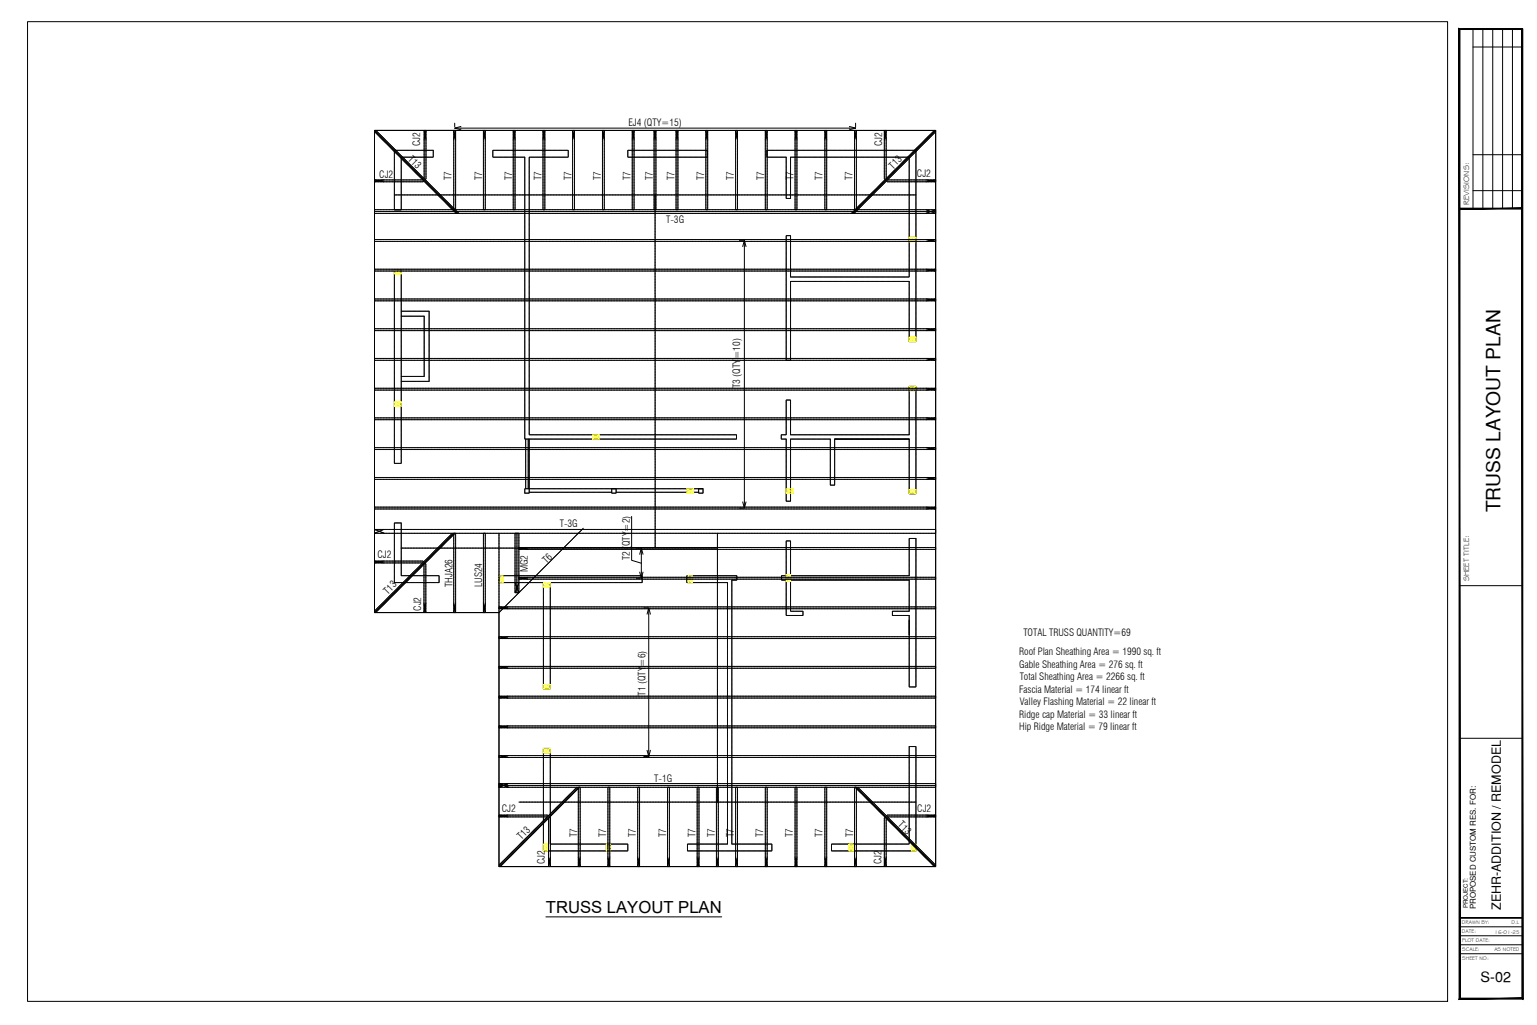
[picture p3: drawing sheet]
<svg xmlns="http://www.w3.org/2000/svg" width="914mm" height="610mm" viewBox="0 0 914 610" stroke-linecap="round" stroke-linejoin="round" font-family="sans-serif">
<defs><g id="words">
<text font-size="11.4" x="892" y="305" transform="rotate(-90 892 305)">TRUSS LAYOUT PLAN</text>
<text font-size="9.9" x="325" y="543">TRUSS LAYOUT PLAN</text>
<text font-size="8.6" x="881" y="584">S-02</text>
<text font-size="7.4" x="893" y="541" transform="rotate(-90 893 541)">ZEHR-ADDITION / REMODEL</text>
<g font-size="5.9">
<text x="374" y="75">EJ4 (QTY=15)</text>
<text x="250" y="87" transform="rotate(-90 250 87)">CJ2</text>
<text x="525" y="87" transform="rotate(-90 525 87)">CJ2</text>
<text x="242" y="95" transform="rotate(45 242 95)">T13</text>
<text x="531" y="101" transform="rotate(-45 531 101)">T13</text>
<text x="226" y="106">CJ2</text>
<text x="269" y="107" transform="rotate(-90 269 107)">T7</text>
<text x="287" y="107" transform="rotate(-90 287 107)">T7</text>
<text x="305" y="107" transform="rotate(-90 305 107)">T7</text>
<text x="322" y="107" transform="rotate(-90 322 107)">T7</text>
<text x="340" y="107" transform="rotate(-90 340 107)">T7</text>
<text x="357" y="107" transform="rotate(-90 357 107)">T7</text>
<text x="375" y="107" transform="rotate(-90 375 107)">T7</text>
<text x="388" y="107" transform="rotate(-90 388 107)">T7</text>
<text x="401" y="107" transform="rotate(-90 401 107)">T7</text>
<text x="419" y="107" transform="rotate(-90 419 107)">T7</text>
<text x="437" y="107" transform="rotate(-90 437 107)">T7</text>
<text x="455" y="107" transform="rotate(-90 455 107)">T7</text>
<text x="472" y="107" transform="rotate(-90 472 107)">T7</text>
<text x="489" y="107" transform="rotate(-90 489 107)">T7</text>
<text x="507" y="107" transform="rotate(-90 507 107)">T7</text>
<text x="546" y="105">CJ2</text>
<text x="396" y="132">T-3G</text>
<text x="440" y="231" transform="rotate(-90 440 231)">T3 (QTY=10)</text>
<text x="333" y="314">T-3G</text>
<text x="224" y="332">CJ2</text>
<text x="325" y="335" transform="rotate(-45 325 335)">T6</text>
<text x="375" y="333" transform="rotate(-90 375 333)">T2 (QTY=2)</text>
<text x="314" y="340" transform="rotate(-90 314 340)">MG2</text>
<text x="231" y="354" transform="rotate(-45 231 354)">T13</text>
<text x="269" y="349" transform="rotate(-90 269 349)">THJA26</text>
<text x="287" y="349" transform="rotate(-90 287 349)">LUS24</text>
<text x="250" y="363" transform="rotate(-90 250 363)">CJ2</text>
<text x="609" y="378">TOTAL TRUSS QUANTITY=69</text>
<text x="606" y="390">Roof Plan Sheathing Area = 1990 sq. ft</text>
<text x="606" y="397">Gable Sheathing Area = 276 sq. ft</text>
<text x="607" y="405">Total Sheathing Area = 2266 sq. ft</text>
<text x="384" y="414" transform="rotate(-90 384 414)">T1 (QTY=6)</text>
<text x="606" y="412">Fascia Material = 174 linear ft</text>
<text x="607" y="420">Valley Flashing Material = 22 linear ft</text>
<text x="606" y="427">Ridge cap Material = 33 linear ft</text>
<text x="606" y="434">Hip Ridge Material = 79 linear ft</text>
<text x="389" y="465">T-1G</text>
<text x="299" y="483">CJ2</text>
<text x="546" y="483">CJ2</text>
<text x="534" y="491" transform="rotate(45 534 491)">T13</text>
<text x="343" y="498" transform="rotate(-90 343 498)">T7</text>
<text x="361" y="498" transform="rotate(-90 361 498)">T7</text>
<text x="378" y="498" transform="rotate(-90 378 498)">T7</text>
<text x="396" y="498" transform="rotate(-90 396 498)">T7</text>
<text x="414" y="498" transform="rotate(-90 414 498)">T7</text>
<text x="425" y="498" transform="rotate(-90 425 498)">T7</text>
<text x="437" y="498" transform="rotate(-90 437 498)">T7</text>
<text x="454" y="498" transform="rotate(-90 454 498)">T7</text>
<text x="472" y="498" transform="rotate(-90 472 498)">T7</text>
<text x="489" y="498" transform="rotate(-90 489 498)">T7</text>
<text x="508" y="498" transform="rotate(-90 508 498)">T7</text>
<text x="310" y="500" transform="rotate(-45 310 500)">T13</text>
<text x="324" y="514" transform="rotate(-90 324 514)">CJ2</text>
<text x="525" y="514" transform="rotate(-90 525 514)">CJ2</text>
</g>
<g font-size="4.8">
<text x="874" y="122" transform="rotate(-90 874 122)">REVISIONS:</text>
<text x="874" y="346" transform="rotate(-90 874 346)">SHEET TITLE:</text>
</g>
<text font-size="4.7" x="878" y="541" transform="rotate(-90 878 541)">PROPOSED CUSTOM RES. FOR:</text>
<text font-size="3.7" x="873" y="540" transform="rotate(-90 873 540)">PROJECT:</text>
<g font-size="3.2">
<text x="870" y="550">DRAWN BY:</text>
<text x="899" y="550">D.L</text>
<text x="870" y="555">DATE:</text>
<text x="889" y="555">16-01-25</text>
<text x="870" y="560">PLOT DATE:</text>
<text x="870" y="566">SCALE:</text>
<text x="889" y="566">AS NOTED</text>
<text x="870" y="571">SHEET NO:</text>
</g>
</g></defs>
<!-- layer: wall -->
<g fill="none" stroke="#000" stroke-width=".59">
<path d="M235 89h23v4M235 90v35M239 93v32M239 93h18M315 93v165M315 93h23v-4h-45v4h19v168h126M374 89v4M374 89h47v4h-47M541 93h-71v25M541 93v72M468 118v-25h-12v-4h89v114M468 118h2"/>
<path d="M235 125h.1M235 125h3M239 125h.1M468 140v74M468 140h2M470 140v25h71M235 160v116M235 160h4v116M470 167h71v36M470 168v46M239 185h16v42h-16M239 188h13v36h-13"/>
<path d="M468 214h.1M468 214h2M470 214h.1M541 203h4M545 203h.1M468 238v21M468 238h2M541 230v29h-71v-21M541 230h.1M541 230h4M545 230v64M315 258l123 1v2"/>
<path d="M467 259h-2v2h3v37M235 276h3M313 261v30M314 261v30M315 261v30h103M312 291h3M312 291v2h3M315 291v2M315 293h49M364 293h.1M364 291v2M364 293h2"/>
<path d="M366 291h1M367 293h-1M367 291v2M367 293h42M413 293h3M416 293h2M416 291v2M418 293h.1M418 291v2M468 298h.1M468 298h2M470 298h.1"/>
<path d="M494 288h3M494 288v-27h-24v37M497 288v-27h44v33M541 294h4M235 311v35M235 311h4v31M468 322v20h-3v3h3v21M468 322h2M541 320v22h-71v-20M541 320h4v88M235 346h.1M235 346h26"/>
<path d="M239 342h22v4M323 346v63M327 346v63M382 342h-85v4h26M382 342v4h-54M433 347v155h-24v4h50v-4M438 345h-3v157h24M438 345v-3h-29v4l24 1M470 363l7 1M470 363v-18h71v19h-10M478 364h.1M478 366h-10"/>
<path d="M478 364v2M531 366h.1M531 364v2M531 364h.1M531 366h10v43M323 410h.1M324 410h3M327 410h.1M541 409h4M545 408v1M323 445v61h50M324 445h3v57h46"/>
<path d="M545 444h-4v58M545 444h.1M545 444v62M373 502v4M495 502v4h50M495 502h46M545 506h.1"/>
</g>
<!-- layer: wrkdraw-FOUND-5_post -->
<g fill="none" stroke="#ff0" stroke-width=".59">
<path d="M541 141l4 3M545 141v3h-4v-3h4l-4 3M235 160h4v3h-4v-3l4 3M239 160l-4 3M541 201l4 2M545 201v2h-4v-2h4l-4 2M235 239l4 3M239 239l-4 3h4v-3h-4v3M541 230l4 2M545 230v2h-4v-2h4l-4 2M352 259l5 2M357 259v2h-5l5-2h-5v2"/>
<path d="M409 291l4 2M413 291v2h-4v-2h4l-4 2M468 291l4 2M472 291v2h-4v-2h4l-4 2M541 291l4 3h-4v-3h4v3M545 291l-4 3M297 342h2v4h-2zM297 342l2 4M299 342l-2 4M323 346h4v3h-4zM323 346l4 3M327 346l-4 3"/>
<path d="M409 342l3 4v-4h-3v4h3M412 342l-3 4M468 342h2v4h-2zM468 342l2 4M470 342l-2 4M323 407l4 3M327 407v3h-4v-3h4l-4 3M323 445h4v3h-4zM323 445l4 3M327 445l-4 3M323 502h3v4h-3zM323 502l3 4"/>
<path d="M326 502l-3 4M361 502h2v4h-2zM361 502l2 4M363 502l-2 4M505 502l3 4v-4h-3v4h3M508 502l-3 4M542 502h3v4h-3zM542 502l3 4M545 502l-3 4"/>
</g>
<!-- layer: TEXT -->
<path d="M325 545h104" fill="none" stroke="#000" stroke-width=".59"/>
<!-- layer: DIM01 -->
<path d="M223 78h334v437h-260v-151h-74z" fill="none" stroke="#000" stroke-width=".59"/>
<!-- layer: JN-FOUND -->
<g fill="none" stroke="#000" stroke-width=".59">
<path d="M223 78v1M223 78l2 1M223 79h1M224 78h.1M224 79l1 1M224 78l1 1M225 79h1M225 80h.1M225 80l1 1M226 80h.1M226 80l1 1M252 78v28"/>
<path d="M252 78h.1M253 79h.1M253 78h-1M253 79v1M253 78h.1M253 78v1M253 78v28v1M270 78v47M270 78h1M270 78h.1M270 79h.1M270 79v1"/>
<path d="M271 79v1M271 78h.1M271 78v1M271 78v47M288 78v47M288 78h.1M288 79h.1M288 79v1M288 80h.1M288 78h1M289 78l-1 2M289 78l-1 47"/>
<path d="M289 78h.1M305 78l1 47M305 78h1M305 78h.1M305 78l1 2M306 79v1M306 79h.1M306 78h.1M306 78v47M323 78v47M323 78h1M323 78h.1"/>
<path d="M323 78l1 2v-1M324 79h.1M324 78h.1M324 78v47M341 78v47M341 78h1M341 78h.1M341 78v1M341 79v1M342 78l-1 2M342 78l-1 47M342 78h.1"/>
<path d="M358 78l1 47M358 78h1M359 78h.1M359 79h.1M359 79v1M359 78v2M359 78v47M376 78v47M376 78h1M376 78h.1M376 78v1M377 79v1"/>
<path d="M377 78h.1M377 78v2M377 78v47M389 78v47M389 78h1M389 78h.1M389 78v1M390 79v1M390 78h.1M390 78v1M390 78v47M402 78l1 47"/>
<path d="M402 78h1M402 78h.1M402 79h.1M403 78v2l-1-1M403 78v47M403 78h.1M420 78v47M420 78h1M420 78h.1M420 78v1M420 79v1M421 79v1"/>
<path d="M421 78h.1M421 78v1M421 78v47M438 78v47M438 78h1M438 78h.1M438 78v2l1-1M439 79h.1M439 78h.1M439 78l-1 47M455 78l1 47M455 78h1"/>
<path d="M455 78h.1M455 78l1 2v-1M456 79h.1M456 78h.1M456 78v47M473 78v47M473 78h1M473 78h.1M473 79h.1M473 79l1 1v-1M474 78v1M474 78v47"/>
<path d="M474 78h.1M491 78v47M491 78h.1M491 78v2M491 79v1M492 78h.1M492 79h.1M492 78v47M508 78l1 47M508 78h1M509 78v1M509 79v1"/>
<path d="M509 78h.1M509 79h.1M509 78v47M526 78v28l1 1M526 78h.1M526 78v2M527 78v2M527 78h-1M527 78v28M527 78h.1M555 79l-2 2M555 79h.1"/>
<path d="M556 79l-1 1M556 78l-3 3M556 79h.1M556 78l-1 1M556 78h.1M557 78l-1 1M557 78h-1M225 80v1M225 81h1M226 81h.1M226 82h.1M226 81l1 1"/>
<path d="M226 82l1 1M227 81h.1M227 81l1 1M227 82h.1M227 83h1M227 82h1M228 83h.1M228 83l1 1M228 84h.1M228 82h1M228 84h1M229 83h.1"/>
<path d="M229 84h.1M229 85l1 1M229 84l3 3M230 83v1M230 84h.1M230 84l1 1M230 86h1M231 86h.1M231 87h.1M231 87l2 1M231 85l1 1M232 87h.1"/>
<path d="M232 87l1 1M233 86v1M233 87h.1M233 88v1M233 89h.1M233 87l1 1M233 89h1M233 88h1M234 89l2 2M234 88h.1M234 89h.1M235 89h.1"/>
<path d="M235 88h.1M235 89v1M235 90h1M235 89l1 1M236 91h.1M236 91v1M236 90h1M236 92l1 1M236 91l1 1M237 91h.1M237 91l2 2M237 93h.1"/>
<path d="M237 92h1M238 93h.1M238 92v1M238 93v1M238 94h.1M238 93l1 1M238 94h1M239 94v1M239 94h1M239 93h.1M239 93l1 1M240 95h.1"/>
<path d="M240 95v1M240 94h.1M240 94h1M240 96h.1M240 96h1M241 95v1M241 95h.1M241 96h.1M241 96h1M241 97h1M241 95l1 1M242 96h.1"/>
<path d="M242 97v1M242 97h.1M242 98h1M242 97h1M242 96h1M243 97h.1M243 98h.1M243 98l1 1M243 97h1M243 99h.1M244 99v1M244 98h.1"/>
<path d="M244 100h1M244 98l1 1M244 99h1M245 100h.1M245 100l2 2M245 99h1M246 100h.1M252 82v1M253 82h.1M253 80v2M253 80h.1M253 80v1"/>
<path d="M253 81v1M253 82v1M270 82v1M270 82h.1M270 80h1M271 80l-1 2M271 80v2M271 82h.1M271 82v1M288 82v1M288 82h.1M288 80v2"/>
<path d="M288 80v1M288 81v1M288 82h1M289 82h.1M289 82v1M305 82v1M305 82h.1M306 82h.1M306 80v2M306 82v1M323 82v1M323 82h.1"/>
<path d="M324 80l-1 2M324 80h.1M324 80v2M324 82h.1M324 82v1M341 82v1M341 82h.1M341 81v1M341 80v1M341 80h.1M341 80l1 2M342 82h.1"/>
<path d="M342 82v1M359 82l-1 1M359 82h.1M359 80v2M359 80h.1M359 80v1M359 81v1M359 82v1M376 82v1M376 82h.1M376 81v1M377 80v2"/>
<path d="M377 80v1M377 82h.1M377 82v1M389 82v1M389 82h.1M389 81v1M390 80v1M390 80h.1M390 81v1M390 82h.1M390 82v1M402 82v1"/>
<path d="M402 82h.1M403 80l-1 2M403 80h.1M403 80v2M403 82h.1M403 82v1M420 82v1M420 82h.1M420 81v1M420 80l1 1M421 80l-1 1M421 81v1"/>
<path d="M421 82h.1M421 82v1M438 82v1M438 82h.1M438 80v2M438 80h.1M438 80l1 2M439 82h.1M439 82v1M455 82v1M455 82h.1M456 82h-1"/>
<path d="M456 80v2M456 80h.1M456 82h.1M456 82v1M473 82v1M473 82h.1M474 80l-1 2M474 80h.1M474 80v2M474 82h.1M474 82v1M491 82v1"/>
<path d="M491 82h.1M491 80v1M491 80v2M492 81v1M492 82h.1M492 82v1M509 82l-1 1M509 82h.1M509 81v1M509 80v2M509 80v1M509 82v1"/>
<path d="M526 82v1M526 82h.1M526 81v1M527 80v1M527 80h.1M527 80v2M527 82h.1M527 82v1M535 100l-2 1M535 98l-2 2M535 99h.1M535 98h.1"/>
<path d="M535 100h.1M536 98h-1M536 98h.1M536 99l-1 1M536 99h.1M537 98l-2 1M537 98v1M537 98h.1M538 96l-2 2M538 97l-1 1M538 96h.1M539 96h.1"/>
<path d="M539 96l-2 2M539 94l-1 2M539 94h.1M540 94h.1M540 95l-1 1M540 95h.1M540 93v1M540 93h.1M541 94l-1 1M541 93l-2 3M541 92l-1 1M541 93h.1"/>
<path d="M541 94h.1M541 92h.1M542 93l-1 1M542 91v1M543 92l-1 1M544 91l-1 1M544 90l-2 1M544 91h.1M544 89v1M545 89h-1M545 89h.1M545 90l-1 1"/>
<path d="M545 88h.1M545 90h.1M546 89l-5 4M546 88h-1M546 88h.1M546 89h.1M546 89l-1 1M546 87v1M546 87h.1M547 89h-1M547 87h-1M547 88h.1"/>
<path d="M547 87v1M547 87h.1M548 87l-1 1M548 87h.1M548 85l-1 2M549 85h-1M549 86h.1M549 85l-1 2M549 85h.1M550 86h-1M550 85h.1M550 83l-1 2"/>
<path d="M550 84h.1M550 83h.1M551 83l-1 1M551 83h-1M551 83h.1M551 84v1M551 82h.1M551 84h.1M552 83h-1M552 83h.1M552 82h.1M553 81l-2 1"/>
<path d="M553 82h-1M553 81h.1M553 82l-1 1M553 82h.1M554 81v1M554 81h.1M555 80l-1 1M555 80h.1M223 107h1M224 108h-1M224 108h.1M225 107h.1"/>
<path d="M225 108h.1M225 107v1M226 108h-1M226 108h.1M226 107v1M226 107h.1M227 108h.1M227 107h.1M227 108h1M228 107h-1M235 116h310M245 100l1 1"/>
<path d="M246 101h.1M246 102l2 2M247 100v1M247 102h.1M247 101l1 1M247 102l3 2M248 102h.1M248 104h1M248 102l2 2M249 104v1M249 105l1 1M250 104v1"/>
<path d="M250 105l1 1M250 106h1M250 104l1 1M251 106h.1M251 105h.1M251 106l2 2M252 106h.1M252 105v1M252 107h-29v1M252 106v1M252 107h.1M252 108h-29"/>
<path d="M252 107h1M252 106l1 1M253 107v1M253 108v1M253 107h.1M253 108h.1M253 109l2 2M253 108l1 1M253 107l1 1M254 108h.1M254 109h1M254 108l1 1"/>
<path d="M255 109v1M255 109h.1M255 110h.1M255 111h.1M255 109l1 1M255 111h1M256 110v1M256 111h.1M256 111l1 1M256 111h1M256 110l1 1M257 112h.1"/>
<path d="M257 111h.1M257 112v1M257 113h.1M257 113h1M258 112v1M258 111h.1M258 112h.1M258 113h.1M258 114h.1M258 112l1 1M258 114l1 1M259 113v1"/>
<path d="M259 113h.1M259 115h.1M259 113l1 1M259 115h1M259 114h1M260 115v1M260 115h.1M260 114h1M261 116h.1M261 115l1 2M261 115h.1M261 117h.1"/>
<path d="M261 117h1M262 115v1M262 117h.1M262 117v1M262 116l1 1M262 118l2 1M262 117h1M263 117v1M263 117h.1M263 118l1 1M264 117v1M264 118h.1"/>
<path d="M264 119v1M264 119h.1M264 120l2 2M265 119v1M265 118v1M265 119h.1M265 120h.1M265 119l1 1M266 120h.1M390 116v59M514 120l-2 1M515 119l-1 1"/>
<path d="M515 119h.1M515 120h.1M515 118v1M515 119l-2 2M515 118h.1M516 119h.1M516 118h.1M516 117v1M516 118v1M516 119l-1 1M517 117h-1M517 118h.1"/>
<path d="M517 117h.1M517 117l-1 1M517 116h.1M518 118h-1M518 117h.1M518 115v1M518 115h.1M519 116l-1 1M519 116h.1M519 114l-1 1M520 115h.1M520 114h-1"/>
<path d="M520 114l-2 3M520 113h.1M520 114h.1M521 114l-1 1M521 114h.1M521 112l-1 1M522 113v1M522 113h.1M522 112h.1M522 111h.1M523 111h-1M523 111h.1"/>
<path d="M523 111l-3 3M524 111l-2 2M524 111h.1M524 109l-1 2M524 109h.1M525 110l-1 1M526 107l-1 2M526 109l-1 1M526 109h.1M527 108l-1 1M527 107h-1M527 108h.1"/>
<path d="M527 106v1M527 106h.1M527 108h1h28M527 107l-3 4M528 106h-1M528 106h.1M528 106v1M528 107v1M528 107h29v1M528 105h.1M528 107h.1M529 105h-1"/>
<path d="M529 106h-1M529 105h.1M529 106l-1 1M529 104v1M529 106h.1M529 104h.1M530 104h-1M530 104v1M530 105l-1 1M530 105h.1M530 104h.1M531 104h-1"/>
<path d="M531 104l-1 1M531 104h.1M531 102l-1 2M532 102h-1M532 103h.1M532 102l-1 2M532 101v1M532 102h.1M532 101h.1M533 102l-1 1M533 102h.1M533 100v1"/>
<path d="M533 101v1M533 101h.1M533 100h.1M534 101v1M534 101h.1M535 101h-1M551 107h1M552 108h-1M552 107h.1M552 108h.1M552 107l2 1M553 108h-1"/>
<path d="M554 108h-1M554 108h.1M555 107l-1 1h1M555 108h1M555 107h.1M556 108h.1M556 107h-1M556 107h.1M556 108h1M557 108h-1M557 107h-1M223 127h.1"/>
<path d="M223 126h334M223 127h333M265 120l2 1M267 122h.1M267 120v1M267 121v1M267 122l1 1M267 121l1 1M268 122l2 2M268 123v1M268 123h.1M268 124l1 1"/>
<path d="M268 123l1 1M269 124h.1M269 124h1M270 125v1M270 124v1M270 125h.1M270 124h.1M270 126h1M270 125l1 1M270 124l1 1M271 125h.1M271 126v1"/>
<path d="M271 126h1M271 127h.1M271 125l1 1M272 126v1M272 126h.1M272 126l1 1M507 127h-1M507 126v1M508 126h-1M508 127h-1M508 126v1M508 126h.1"/>
<path d="M509 126l-1 1M509 124l-1 2M509 126h.1M509 124h.1M510 124h.1M510 125l-1 1M510 125h.1M510 124l-2 2M511 123l-1 1M511 123h.1M511 124l-1 1M512 123l-1 1"/>
<path d="M512 122l-2 2M512 123h-1M512 122h.1M512 123h.1M512 121v1M513 121v1M514 121l-2 2M515 121h-1M551 125h1M551 127h.1M552 127h-1M552 125h1"/>
<path d="M553 125v1M553 126l-1 1M554 126h.1M554 126h1M554 126h-1M555 126h.1M555 125l-1 1M555 126l1 1M556 125h-1M556 125h-333v1M556 125h1v1M556 127h1"/>
<path d="M557 127h-1M557 125h-1M223 142v2M223 144h333M223 142h333M551 142l2 1M551 144h.1M552 143h-1M552 143h.1M553 143h.1M553 143h1M554 143h.1"/>
<path d="M555 143h.1M555 143h1M556 142h1l-2 1M556 144h1M557 142v2h-1M223 161h.1M223 179h.1M223 160h.1M223 178h.1M223 161h333M223 160h333M223 179h333"/>
<path d="M223 178h333M390 175v97M551 160h1M551 178h2M552 160h1M552 161h-1M552 161h.1M553 161h.1M553 179h-2M553 160l1 1M553 178h1M554 161h-1"/>
<path d="M554 178l-1 1M554 161h.1M554 178h.1M555 161h.1M555 178v1M555 160v1M555 178h.1M555 179h2M555 161h2M556 160h-1M556 160h1zM556 178h1h-2"/>
<path d="M557 160v1h-1M557 179h-1M557 178h.1M223 196v1M223 196h.1M223 196h334h-2M551 196h.1M552 196h1M552 197h-1M552 196h.1M553 196h.1M553 196h1"/>
<path d="M554 196h-1M554 196h.1M555 196h.1M555 196h1M556 197h-333M556 197h1M557 196l-1 1M557 196h.1M223 214h.1M223 213h.1M223 214h333M223 213h333"/>
<path d="M551 213h1M552 213h1M552 214h-1M552 214h.1M553 214h.1M553 214h1M554 214h-1M554 214h.1M555 214h.1M555 214h1M556 213h-1M556 214h.1"/>
<path d="M556 213h1zM556 214h1M557 214h-1M557 213v1M223 231v1M223 231h.1M223 232h333M223 231h333M551 231h2M552 232h-1M553 232h-1M553 231h1"/>
<path d="M554 231l-1 1M554 231h.1M554 231v1M555 232h.1M555 231h.1M555 232h1M556 231h-1M556 231h.1M556 231h1zM557 231v1h-1h1M223 249v1M223 249h.1"/>
<path d="M223 250h333M223 249h333M551 249h1M552 249h.1M553 249h.1M553 249l-2 1M553 249h1M554 249h-1M554 249h.1M555 249h.1M555 249l1 1M556 249h-1"/>
<path d="M556 249h.1M556 249h1zM556 250h1M557 249l-1 1M557 249h.1M223 266v1M223 267h333M223 266h333M390 272h.1M390 273v53M551 266h.1M551 266h1"/>
<path d="M552 267h.1M553 267h.1M553 267h-2M553 267h1M554 267h.1M555 267h.1M555 267h2M556 266h.1M556 266h-1M557 266v1h-1M223 285h.1M223 284v1"/>
<path d="M223 284h.1M223 285h333M223 284h333M551 284h1M552 284h1M552 285h-1M552 285h.1M553 285h.1M553 284l1 1M554 284l-1 1M555 285h.1M555 284h.1"/>
<path d="M555 285h1M556 284h-1M556 285h.1M556 284h1zM556 285h1M557 285h-1M557 284v1M223 317h.1M223 315v2M223 302v1M223 315h1M223 303h333"/>
<path d="M223 302h333M223 317h333M223 315h333M224 315h.1M224 317h-1M224 317h.1M224 315l1 1M225 316h-1M225 316h.1M226 316h.1M226 316h-1M226 316l2 1"/>
<path d="M227 316h-1M227 315h.1M228 317h1M228 315h.1M267 320h.1M268 320h.1M268 319h.1M269 319h-1M269 318l-1 2M269 317l-13 13M269 319h.1M269 318h.1"/>
<path d="M269 318v1M270 318v46M270 317l-1 1M270 317h.1M271 317l-1 1M271 318v46M288 318v46M288 317h.1M288 317h1M289 318l-1 46M297 317v47M306 317v35"/>
<path d="M308 317v8M308 317h1v35M427 317v160M551 302h2M552 302l-1 1M552 302h.1M553 302h.1M553 302h1M554 302h.1M555 302h.1M555 302l2 1M556 302h1h-2"/>
<path d="M556 315h1v2M557 302v1h-1M557 317h-1M223 334h.1M223 334v1M223 335h28M223 334h29M223 335h.1M224 334h.1M224 335h.1M224 334h1M225 334l-1 1"/>
<path d="M225 334h1M226 334l1 1M227 334h-1M227 335h.1M227 334h.1M228 335h.1M228 334h.1M239 326h188M248 339l-2 2M248 340h.1M248 339h.1M249 338v1"/>
<path d="M249 339l-1 1M249 338h.1M249 339h.1M250 338h.1M251 337l-1 1M251 337h.1M251 336l-2 2M251 336h.1M252 335l-1 1M252 336h.1M252 336v28M252 335h.1"/>
<path d="M253 335h-1M253 335l-1 1M253 333l-9 10M253 335v29M253 333h.1M253 335h.1M253 334h.1M254 334h-1M254 333l-1 1M254 334h.1M254 333h.1M254 333v1"/>
<path d="M255 333h.1M256 331l-3 2M256 332l-1 1M256 332h.1M256 330v1M257 331l-1 1M257 331h.1M258 330h-1M259 329l-1 1M260 328l-1 1M260 328h.1M260 327h.1"/>
<path d="M261 326l-7 7M261 327h.1M262 326l-1 1M262 326h.1M262 325l-1 1M263 325l-1 1M264 324l-1 1M264 324h.1M265 323l-1 1M265 323h.1M265 322l-2 3M266 322h.1"/>
<path d="M266 321h.1M266 322l-1 1M267 321h.1M267 320l-1 1M268 320l-1 1M308 326v16M308 325v1M309 326l247 1M310 326l-1 1M310 326h.1M310 326h1M312 326h-2"/>
<path d="M312 326h.1M312 326l1 1M313 326h-1M313 326h.1M314 327h.1M314 326h.1M556 326h-247h1M556 326h1M557 326l-1 1M227 360h.1M228 359l-1 1M228 359h.1"/>
<path d="M229 359l-1 1M230 358l-1 1M230 358h.1M230 357l-2 2M231 356l-1 1M231 357h-1M231 356h.1M231 357h.1M232 355l-1 1M232 355h.1M232 356l-1 1M232 356h.1"/>
<path d="M233 355l-1 1M233 355h.1M234 354l-1 1M234 354h.1M234 352l-8 8M234 353v1M234 352h.1M235 352l-3 3M235 353h.1M235 351v1M235 351h.1M236 352l-1 1"/>
<path d="M236 352h-1M236 352h.1M236 351h.1M237 351h-1M237 350v1M238 350h.1M238 348l-3 3M238 348h.1M239 348l-1 2M240 348h.1M240 347l-4 4M240 346l-2 2"/>
<path d="M241 347l-1 1M241 347h.1M241 345v1M242 346l-1 1M242 346h.1M243 345h-1M243 345h.1M243 344l-3 3M243 344h.1M243 343l-2 2M244 343h.1M244 343l-1 1"/>
<path d="M244 344l-1 1M245 343l-1 1M245 342l-1 1M245 343h.1M245 342h.1M246 341v1M247 341l-2 1M247 341h.1M248 340l-1 1M252 359h.1M252 360h.1M252 360l1 1v-1"/>
<path d="M253 360h.1M253 359h.1M270 359v1M271 359v1M288 359v1M289 359l-1 1M306 352l1 1M306 347l1 1M307 352l-1 1M307 352h.1M307 348h.1M307 348v1"/>
<path d="M307 351h.1M307 350v1M307 349h.1M307 349l1 1M308 343v10M308 349l-1 1M308 350v1M308 351h.1M308 348v1M308 348h.1M308 352h.1M308 352l1 1"/>
<path d="M309 344h247M309 352l-2 1M309 347l-1 1M310 344h-1M310 344h.1M310 344h2M312 344h-2M312 344h.1M312 344h1M313 343l-1 1M314 344h.1M314 343h.1"/>
<path d="M556 343h-247l1 1M556 343l1 1M557 344h-1M557 344h.1M223 364h.1M224 363l-1 1M225 363l-1 1M225 363h.1M225 362l-1 1M226 361l-1 1M226 362h-1M226 360l-3 3"/>
<path d="M226 361h.1M227 360v1M227 361l-1 1M228 360h-1M252 364h.1M252 363h.1M253 362l-1 1M253 362h.1M253 361v1M253 361h.1M253 362v1M253 363h.1"/>
<path d="M253 364h.1M253 364h-1M270 364h1M270 363v1M270 363h.1M270 361h.1M270 362h.1M270 361v1M271 361v1M271 362h.1M271 361h.1M271 363h.1"/>
<path d="M271 363v1M288 364h.1M288 363v1M288 363h.1M288 361h.1M288 362h.1M288 361v1M288 363l1 1M297 362h.1M297 379v1M297 380h.1M297 361h.1"/>
<path d="M297 379h.1M297 361h260M297 379h260v1h-260M298 361h.1M298 379h.1M298 362h.1M298 380h.1M298 361h1M298 379h1M299 379h.1M299 362h-1M299 361h.1"/>
<path d="M299 362h.1M299 379h-1M299 361l1 1M299 379h1M300 361l-1 1M300 362h.1M300 379h.1M300 361h.1M300 362h2M300 379l2 1M302 361h-2M302 379h-2"/>
<path d="M302 362h.1M302 380h.1M302 361h.1M302 379h.1M557 362h-260M557 361v1M297 396v1M297 397h.1M297 396h.1M297 396l260 1M298 396v1M298 397h.1"/>
<path d="M298 397h1M299 397h-1M299 397h.1M299 397h1M300 397h-1M300 397h.1M300 397h1M301 397h1M302 396l-2 1M302 397h.1M302 396h.1M557 397h-260"/>
<path d="M297 414v1M297 414h.1M297 415h.1M297 414h260v1h-260M298 414h.1M298 415h.1M298 414h1M299 415h-1M299 415h.1M299 415h1M300 415h.1M300 414h.1"/>
<path d="M300 415h1M301 415h1M302 414h-2M302 415h.1M302 414h.1M297 433h.1M297 432h.1M297 432h260M298 432h.1M298 433h.1M298 432h1M299 432l-1 1"/>
<path d="M299 432h.1M299 432h1M300 432h-1M300 432h.1M300 432l2 1M302 432h-2M302 433h.1M302 432h.1M557 433h-260M557 432h.1M297 450h.1M297 449v1"/>
<path d="M297 449h.1M297 449h260v1M298 450h.1M298 450h1M299 450h-1M299 450h.1M299 450h1M300 450h-1M300 450h.1M300 450h2M302 450h-2M302 450h.1"/>
<path d="M302 449v1M302 449h.1M557 450h-260M297 467h260M297 466h.1M297 468h.1M297 466h260M298 466h.1M298 468h-1M298 468h.1M298 466l1 1M298 466h-1v2"/>
<path d="M298 467h.1M299 467h.1M299 467h1M300 467l-1 1M300 467h.1M300 467l1 1M300 467h1M301 467h-1M301 468h.1M301 467h.1M301 466v1M301 468h1"/>
<path d="M302 468h.1M302 466h-1M302 466h.1M302 468h1M302 466l-1 1M309 477h236M333 480h-1M333 480h.1M333 479v1M333 478l-2 3M333 479h.1M334 479h-1"/>
<path d="M334 479l-1 1M334 478v1M334 479h.1M334 477l-1 1M334 478h.1M335 477h-1M335 477h.1M335 477v1M336 477h-1M337 475l-2 2M337 475h.1M337 475l-1 2"/>
<path d="M337 474v1M337 474h.1M338 475h-1M338 474h-1M338 474h.1M338 475l-4 4M339 474h-1M339 474h.1M339 473v1M339 473h.1M340 473h-1M340 473h.1"/>
<path d="M340 471l-2 2M340 471h.1M340 472v1M341 471h-1M341 471v1M341 472l-2 2M341 472h.1M341 470v1M341 471h.1M341 470h.1M342 471h-1M342 470h-1"/>
<path d="M342 470h.1M342 469h.1M343 469h-1M343 469h.1M343 469l-1 2M343 468v1M344 469h.1M344 468h.1M344 469v46M344 469l-3 3M345 468h.1M345 469v46"/>
<path d="M362 469v46M362 468h.1M362 468h1M363 469v46M379 469v46M380 468h-1M380 468h.1M380 469v46M397 469v46M397 468h.1M398 468h.1M398 469v46"/>
<path d="M415 469v46M415 468h.1M416 468h.1M416 469v46M426 469v46M427 468h-1M427 468h.1M427 469v46M438 469v46M438 468h.1M438 468h1M439 469v46"/>
<path d="M455 469v46M456 468h-1M456 468h.1M456 469v46M473 469v46M473 468h.1M474 468h.1M474 469v46M491 469v46M491 468h.1M492 468h.1M492 469v46"/>
<path d="M508 469v46M509 468h-1M509 468h.1M509 469h.1M509 469h1M509 469v46M509 468l25 25M510 469l1 2M510 468l1 1M511 469h.1M511 471h1M512 469h.1"/>
<path d="M512 471h.1M512 470h.1M512 471v1M512 472l2 1M512 470l1 1M513 471h.1M513 471l2 2M514 473h.1M514 473v1M514 474h.1M515 474h.1M515 475h1"/>
<path d="M515 473h.1M515 473l1 1M516 475v1M516 474h.1M516 474l1 1M516 476h1M517 476v1M517 475h.1M517 477h.1M518 475h.1M518 477v1M518 476h.1"/>
<path d="M518 476l7 7M518 478h1M519 478v1M519 479h.1M519 479h1M520 479h.1M520 479v1M520 480h.1M520 480l2 1M557 467v1h-260M297 486h.1M297 485h.1"/>
<path d="M297 485h1M297 486h29M298 486h-1M298 485h.1M298 486h.1M299 485h1M300 485l-1 1M300 485l1 1M301 485h-1M301 486h1M302 485h-1M302 486h.1"/>
<path d="M302 485h.1M312 500h-1M312 500h.1M312 499h.1M313 499h.1M313 499l-1 2M314 499h-1M314 498h.1M314 499l-1 1M315 498h-1M315 497h.1M315 496l-2 3"/>
<path d="M315 498h.1M316 497h-1M316 497h.1M316 496h-1M316 496v1M317 496h-1M317 495h.1M317 494l-1 1M317 496l-1 1M317 494h.1M317 496h.1M318 493l-1 1"/>
<path d="M319 493h.1M319 493l-2 2M319 492h.1M320 492h-1M320 492h.1M320 493l-2 2M320 493h.1M320 491v1M321 491l-1 2M321 490v1M321 491h.1M321 490h.1"/>
<path d="M322 491h-1M322 490v1M322 490h.1M323 488l-1 2M323 490l-3 3M323 490h.1M323 488h.1M323 489l-1 1M324 488h.1M324 488v1M324 487v1M324 487h.1"/>
<path d="M325 488h-1M325 486l-1 1M325 486h.1M325 487v1M326 486h-1M326 486h.1M326 486v1M326 485v1M326 487l1 28M327 486h.1M327 486v1v28M327 485l-3 4"/>
<path d="M328 484l-2 1h-29M328 485h.1M328 484l-1 2M328 483v1M328 484h.1M328 483h.1M329 484l-1 1M329 484h.1M329 483h-1M329 483h.1M329 482v1M329 482h.1"/>
<path d="M330 482h.1M330 483h.1M330 481v1M330 481h.1M330 482v1M331 481h-1M331 482l-2 1M331 481v1M331 481h.1M332 481h-1M332 481l-1 1M332 481h.1"/>
<path d="M522 481v1M522 482h1M523 482l1 2M524 484h1M525 484h.1M525 483l4 4M525 484l1 2M526 486v29h1v-28M527 486h.1M527 486v1M527 487l2 2M529 487h.1"/>
<path d="M529 489h.1M529 487l1 1M530 489h.1M530 489l1 1M530 488h.1M530 488l1 1M531 489h.1M531 490v1M531 489l2 1M531 491h.1M532 491h.1M532 492h.1"/>
<path d="M533 492v1M533 491h.1M533 491l1 1M533 493h.1M533 493h1M534 493v1M534 494h.1M534 493l3 2M535 494v1M535 492h.1M535 493h.1M535 495h1"/>
<path d="M535 493h1M536 494l1 1M536 495l1 1M537 496v1M537 496h.1M537 497h.1M537 496l5 5M537 497h1M537 495h1M538 496l2 2M538 497h.1M538 498h.1"/>
<path d="M538 498l1 1M539 499h1M540 499l2 2M540 498h.1M540 498l2 2M551 485h1M552 486h-1M552 485h.1M552 486h.1M552 485h2M554 485l-2 1M554 485h.1"/>
<path d="M554 485h1M555 485h-1M555 485l1 1M556 485h-1M556 486h.1M556 485h.1M556 486h1M556 485h-28h-1M556 485h1M557 486h-29M557 485h.1M557 485h-1"/>
<path d="M297 515h.1M297 514h.1M298 515h.1M298 513v1M298 513h.1M299 512l-1 1M299 513l-2 2M299 512h.1M299 513h.1M300 513h-1M300 512h.1M301 512h-1"/>
<path d="M301 511l-2 1M301 512l-3 3M301 510h.1M301 511v1M302 511h-1M302 509v1M302 510v1M302 509h.1M302 510h.1M303 509h-1M303 509v1M303 508h.1"/>
<path d="M304 508h.1M304 508l-1 1M305 508h-1M305 507v1M305 508l-4 4M305 506l-1 1M306 507l-1 1M306 507h.1M306 506l-1 1M306 505l-1 1M306 506h.1M306 505h.1"/>
<path d="M307 506h-1M307 505h.1M307 505v1M307 504v1M307 504h.1M308 505l-2 2M308 503l-1 1M308 503h.1M308 505h.1M308 504l-1 1M309 503h-1M309 503v1"/>
<path d="M309 502v1M309 503h.1M310 503h-1M310 503l-2 2M310 503h.1M311 501l-2 1M311 501h.1M311 502l-1 1M311 500v1M311 501l-1 2M311 500h.1M312 501l-1 1"/>
<path d="M312 501h.1M313 500h.1M326 510v1M326 514v1M327 511h.1M327 514h.1M327 512h.1M327 513h.1M327 512v1M327 514v1M327 510v1M344 510v1"/>
<path d="M344 515h.1M344 511l1 1v-1M344 514h.1M344 514l1-1v1M345 513h.1M345 514h.1M345 511h.1M345 515h.1M345 515h-1M345 510v1M362 510v1M362 511h.1"/>
<path d="M362 515h.1M362 514h.1M362 511v1l1-1M362 514v-1l1 1M362 513h.1M363 514h.1M363 511h.1M363 515h.1M363 515h-1M363 510v1M379 515h1M379 510l1 1"/>
<path d="M380 515h-1M380 511v1M380 515h.1M380 514h.1M380 513v1M380 513h.1M380 512h.1M380 510v1M397 515h1M397 510v1M397 515h.1M397 511l1 1"/>
<path d="M397 514h.1M398 513l-1 1M398 513h.1M398 513v1M398 511v1M398 511h.1M398 514h.1M398 515h.1M398 510v1M415 515h.1M415 510v1M415 511v1"/>
<path d="M415 514h.1M415 513h.1M415 513v1M415 512h.1M416 514h.1M416 511v1M416 511h.1M416 515h.1M416 510v1M426 515h1M426 510v1M426 515h.1"/>
<path d="M426 511l1 1M426 514h.1M427 513h.1M427 513l-1 1M427 513v1M427 511v1M427 514h.1M427 515h.1M427 511h.1M427 510v1M438 510v1M438 515h.1"/>
<path d="M438 511v1l1-1M438 514h.1M438 514v-1l1 1M438 513h.1M439 514h.1M439 515h.1M439 515h-1M439 510v1M455 510v1M455 515h.1M455 511l1 1v-1M456 514h-1"/>
<path d="M456 514v-1v1M456 513h.1M456 514h.1M456 511h.1M456 515h.1M456 515h-1M456 510v1M473 510v1M473 515h.1M473 511l1 1v-1M473 514h.1M473 514l1-1v1"/>
<path d="M474 513h.1M474 514h.1M474 515h.1M474 511h.1M474 515h-1M474 510v1M491 515h.1M491 510v1M491 511v1M491 514h.1M491 513v1M491 513h.1"/>
<path d="M491 512h.1M492 514h.1M492 511v1M492 511h.1M492 515h.1M492 510v1M508 515h1M508 510l1 1M509 515h-1M509 511v1M509 515h.1M509 514h.1"/>
<path d="M509 512h.1M509 513v1M509 513h.1M509 511h.1M509 510v1M526 510v1M526 514v1M526 512h.1M526 512h1M526 513v1M527 513h-1M527 512v1"/>
<path d="M527 513h.1M527 512h.1M527 513v1M527 514v1M527 510v1M542 501v1M542 502l2 1M542 500l1 1M542 501h1M543 501v1M543 501h.1M543 501l3 3"/>
<path d="M543 502h.1M543 502l3 3M544 503v1M544 504h.1M544 504h1M545 504l1 1M546 505v1M546 504h.1M546 504l1 1M546 505l6 5M547 506h.1M547 506l1 2"/>
<path d="M547 505l1 1M548 506l1 1M548 508h1M549 507l1 1M549 508v1M549 509h.1M550 509h.1M550 509v1M550 510h.1M550 508h1M550 510h1M551 509l2 2"/>
<path d="M551 510v1M551 511l2 1M552 510l4 4M553 511h.1M553 513h.1M553 511l2 2M553 513l1 1M554 514l1 1M555 513h.1M555 513l2 1M556 515h.1M556 514l1 1"/>
</g>
<!-- layer: Dim -->
<g fill="none" stroke="#000" stroke-width=".59">
<path d="M271 73v2M274 76h231M509 73v3M440 143h2M443 147v152M376 307v26l6 2M440 302h2M379 326h2M382 330v10M379 344h2M383 362h2M386 365v81"/>
<path d="M383 450h2"/>
</g>
<!-- layer: JN-BEAM -->
<g fill="none" stroke="#000" stroke-width=".59">
<path d="M271 76h3M274 75l-3 1 3 1M505 75l4 1-4 1M505 76h4M442 147l1-4 1 4M443 143v4M442 299l1 3 1-3M443 299v3M342 319l-7 7M343 318l-1 1M343 318h.1M346 315l-3 3"/>
<path d="M346 315h.1M347 314l-1 1M324 338l-3 2M324 337h.1M326 335l-2 2M327 335h-1M328 333l-1 1M329 333h-1M331 330l-2 2M331 330h.1M334 327l-3 3M334 327h.1"/>
<path d="M335 326l-1 1M381 330l1-4 1 4M382 326v4M301 360l-2 2M302 359v1M303 359h-1M303 359h.1M303 358h.1M304 357v1M304 357h.1M306 355l-1 2M306 355h.1"/>
<path d="M308 353l-1 2M308 353h.1M309 353h-1M309 353h.1M309 352h.1M313 348l-4 4M319 342l-6 6M320 341v1M320 341h.1M321 340l-1 1M321 340h.1M381 340l1 4 1-4"/>
<path d="M382 340v4M298 363l-1 1M298 363h.1M299 362l-1 1M299 362h.1M385 365l1-3 1 3M386 362v3M385 446l1 4 1-4M386 446v4"/>
</g>
<!-- layer: S-ARCH -->
<path d="M16 13h845v583h-845z" fill="none" stroke="#000" stroke-width=".59"/>
<!-- layer: x-s-b 24x36|TBLOCK -->
<g fill="none" stroke="#000" stroke-width=".59">
<path d="M876 17v107M882 17v107M888 17v107M894 17v107M900 17v107M868 348h38M868 439h38M868 557h38M868 551h38M868 546h38M906 546h-38h38M868 567h38"/>
<path d="M868 562h38"/>
</g>
<!-- layer: x-s-b 24x36|TEXT -->
<path d="M876 28h30M876 92h30M876 113h30" fill="none" stroke="#000" stroke-width=".59"/>
<!-- layer: x-s-b 24x36|TBLOCK -->
<path d="M868 124h38zM868 124h38z" fill="#000" stroke="#000" stroke-width=".59"/>
<!-- layer: x-s-b 24x36|TEXT -->
<path d="M869 18h37v-1zM868 17h38l-37 1zM868 17l1 577v-576zM868 17l1 577h-1zM869 594h-1h37zM868 594h37h1zM905 17v577h1zM905 17h1v577z" fill="#000" stroke="#000" stroke-width=".59"/>
<use href="#words"/>
</svg>
